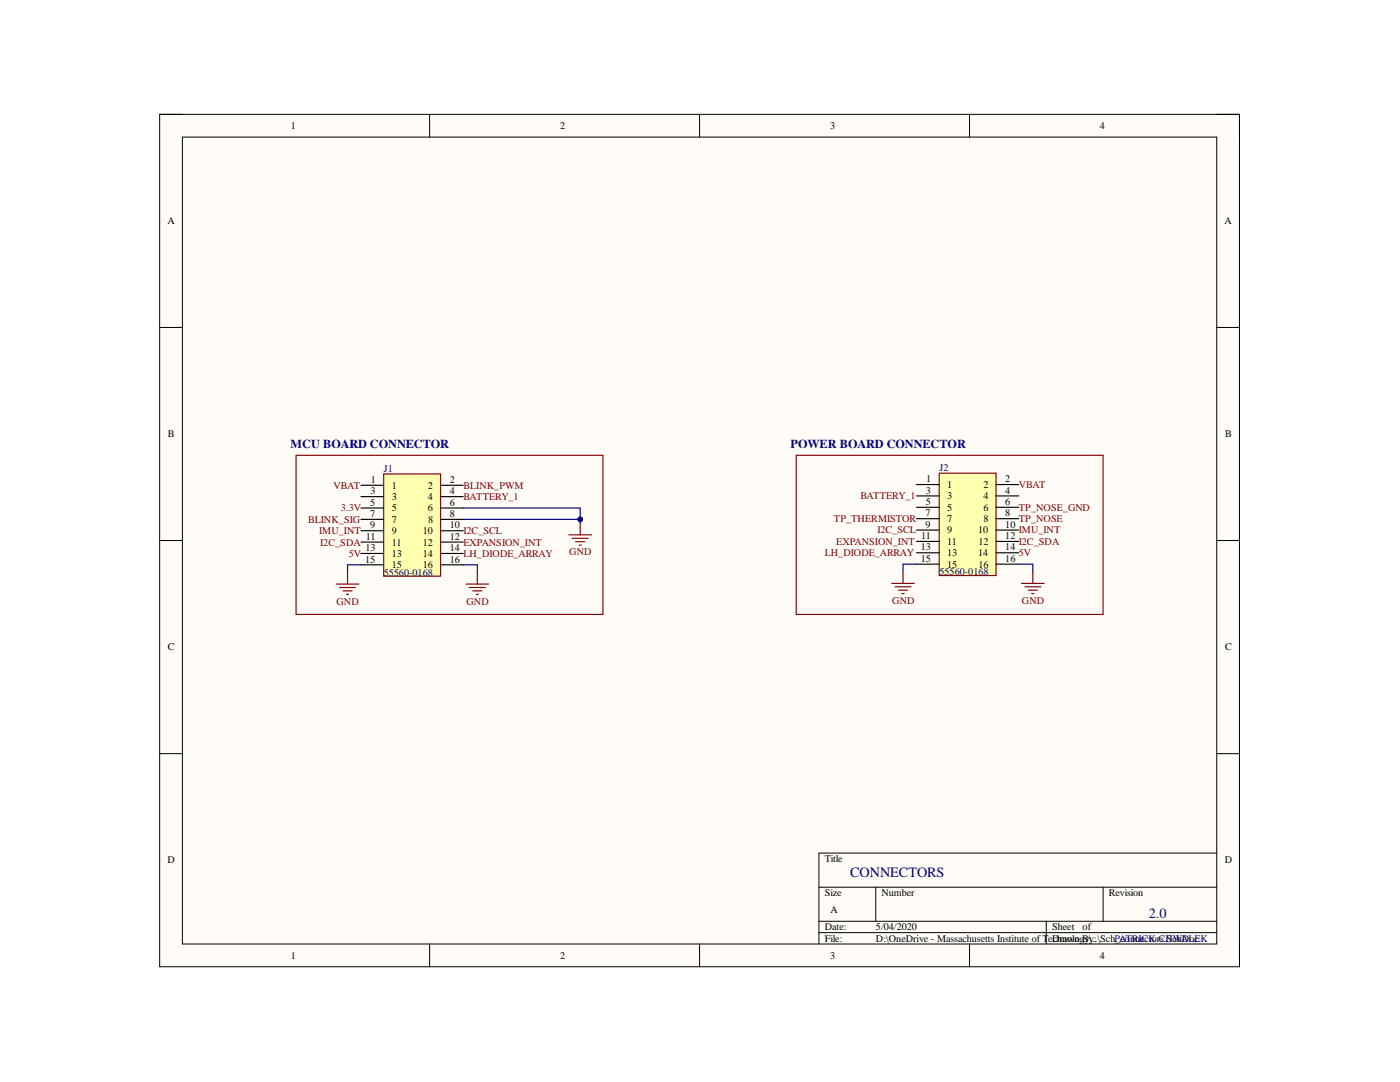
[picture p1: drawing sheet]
<svg xmlns="http://www.w3.org/2000/svg" width="279mm" height="216mm" viewBox="0 0 279 216" stroke-linecap="round" stroke-linejoin="round" font-family="sans-serif">
<defs><g id="words">
<g font-size="2.8" fill="#000080">
<text x="169.7" y="175">CONNECTORS</text>
<text x="229.3" y="183.2">2.0</text>
</g>
<g font-size="2.4" fill="#000080">
<text x="58" y="89.4">MCU BOARD CONNECTOR</text>
<text x="157.8" y="89.4">POWER BOARD CONNECTOR</text>
</g>
<g font-size="2">
<text x="58" y="25.7">1</text>
<text x="111.8" y="25.7">2</text>
<text x="165.7" y="25.7">3</text>
<text x="219.5" y="25.7">4</text>
<text x="33.4" y="44.8">A</text>
<text x="244.4" y="44.8">A</text>
<text x="33.5" y="87.3">B</text>
<text x="244.5" y="87.3">B</text>
<text x="73.9" y="100.9">5</text>
<text x="73.9" y="98.7">3</text>
<text x="74" y="96.3">1</text>
<text x="78.2" y="97.5">1</text>
<text x="78.2" y="99.8">3</text>
<text x="85.4" y="97.5">2</text>
<text x="85.4" y="99.8">4</text>
<text x="89.8" y="96.3">2</text>
<text x="89.8" y="98.7">4</text>
<text x="89.8" y="100.9">6</text>
<text x="184.8" y="98.5">3</text>
<text x="184.8" y="100.7">5</text>
<text x="184.8" y="96.2">1</text>
<text x="189" y="97.4">1</text>
<text x="189" y="99.7">3</text>
<text x="189" y="101.9">5</text>
<text x="196.3" y="97.4">2</text>
<text x="196.3" y="99.7">4</text>
<text x="196.3" y="101.9">6</text>
<text x="200.6" y="96.2">2</text>
<text x="200.6" y="98.5">4</text>
<text x="200.6" y="100.7">6</text>
<text x="73" y="107.7">11</text>
<text x="73.9" y="103.2">7</text>
<text x="73.9" y="105.4">9</text>
<text x="78.2" y="102">5</text>
<text x="78.2" y="104.3">7</text>
<text x="78.2" y="106.6">9</text>
<text x="84.4" y="106.6">10</text>
<text x="85.4" y="102">6</text>
<text x="85.4" y="104.3">8</text>
<text x="89.8" y="103.2">8</text>
<text x="89.8" y="105.4">10</text>
<text x="89.8" y="107.7">12</text>
<text x="183.8" y="107.6">11</text>
<text x="184.7" y="103.1">7</text>
<text x="184.7" y="105.3">9</text>
<text x="189" y="104.2">7</text>
<text x="189" y="106.4">9</text>
<text x="195.2" y="106.4">10</text>
<text x="196.3" y="104.2">8</text>
<text x="200.6" y="103.1">8</text>
<text x="200.6" y="105.3">10</text>
<text x="200.6" y="107.6">12</text>
<text x="72.8" y="112.3">15</text>
<text x="72.9" y="110">13</text>
<text x="78.2" y="108.9">11</text>
<text x="78.2" y="111.1">13</text>
<text x="78.2" y="113.4">15</text>
<text x="84.4" y="108.9">12</text>
<text x="84.4" y="111.1">14</text>
<text x="84.4" y="113.4">16</text>
<text x="89.8" y="110">14</text>
<text x="89.8" y="112.3">16</text>
<text x="183.8" y="109.8">13</text>
<text x="183.8" y="112.1">15</text>
<text x="189" y="108.7">11</text>
<text x="189" y="111">13</text>
<text x="189" y="113.3">15</text>
<text x="195.2" y="111">14</text>
<text x="195.3" y="108.7">12</text>
<text x="195.3" y="113.3">16</text>
<text x="200.6" y="109.8">14</text>
<text x="200.6" y="112.1">16</text>
<text x="33.5" y="129.8">C</text>
<text x="244.5" y="129.8">C</text>
<text x="33.4" y="172.3">D</text>
<text x="164.6" y="172">Title</text>
<text x="244.4" y="172.3">D</text>
<text x="164.6" y="178.9">Size</text>
<text x="175.9" y="178.9">Number</text>
<text x="221.3" y="178.9">Revision</text>
<text x="164.6" y="185.6">Date:</text>
<text x="165.7" y="182.2">A</text>
<text x="174.8" y="185.6">5/04/2020</text>
<text x="210" y="185.6">Sheet</text>
<text x="216.1" y="185.6">of</text>
<text x="58" y="191.3">1</text>
<text x="111.8" y="191.3">2</text>
<text x="164.6" y="187.9">File:</text>
<text x="165.7" y="191.3">3</text>
<text x="174.8" y="187.9">D:\OneDrive - Massachusetts Institute of T</text>
<text x="209.2" y="187.9">eDrawn y\..\Sch_connectors.SchDoc</text>
<text x="210.1" y="187.9">chnologBy:</text>
<text x="219.5" y="191.3">4</text>
</g>
<g font-size="2" fill="#000080">
<text x="76.6" y="94.1">J1</text>
<text x="187.5" y="94">J2</text>
<text x="76.6" y="115">55560-0168</text>
<text x="187.5" y="114.8">55560-0168</text>
<text x="222.4" y="187.9">PATRICK CHWALEK</text>
</g>
<g font-size="2" fill="#800000">
<text x="66.6" y="97.5">VBAT</text>
<text x="92.5" y="97.5">BLINK_PWM</text>
<text x="92.5" y="99.8">BATTERY_1</text>
<text x="171.7" y="99.7">BATTERY_1</text>
<text x="203.3" y="97.4">VBAT</text>
<text x="203.3" y="101.9">TP_NOSE_GND</text>
<text x="61.5" y="104.3">BLINK_SIG</text>
<text x="63.7" y="106.6">IMU_INT</text>
<text x="68" y="102">3.3V</text>
<text x="92.5" y="106.6">I2C_SCL</text>
<text x="166.4" y="104.2">TP_THERMISTOR</text>
<text x="175.1" y="106.4">I2C_SCL</text>
<text x="203.3" y="104.2">TP_NOSE</text>
<text x="203.3" y="106.4">IMU_INT</text>
<text x="63.9" y="108.9">I2C_SDA</text>
<text x="69.6" y="111.1">5V</text>
<text x="92.5" y="108.9">EXPANSION_INT</text>
<text x="92.5" y="111.1">LH_DIODE_ARRAY</text>
<text x="113.6" y="110.8">GND</text>
<text x="164.6" y="111">LH_DIODE_ARRAY</text>
<text x="166.9" y="108.7">EXPANSION_INT</text>
<text x="203.3" y="108.7">I2C_SDA</text>
<text x="203.3" y="111">5V</text>
<text x="67.2" y="120.7">GND</text>
<text x="93.1" y="120.7">GND</text>
<text x="178.1" y="120.4">GND</text>
<text x="203.9" y="120.4">GND</text>
</g>
</g></defs>
<path d="M31.9 22.8h215.5v170.1h-215.5z" fill-rule="evenodd" fill="#fffcf8"/>
<path d="M31.9 22.8h215.5v170.1h-215.5z" fill="none" stroke="#000" stroke-width=".2"/>
<path d="M36.4 27.4h206.4v161h-206.4z" fill-rule="evenodd" fill="#fffcf8"/>
<g fill="none" stroke="#000" stroke-width=".2">
<path d="M31.9 22.8h4.5M36.4 27.4h206.4v161h-206.4zM85.7 22.8v4.6M139.6 22.8v4.6M193.5 22.8v4.6M242.8 22.8h4.6v4.6M31.9 65.3h4.5M242.8 65.3h4.6M31.9 107.9h4.5M242.8 107.9h4.6M31.9 150.4h4.5M242.8 150.4h4.6"/>
<path d="M163.4 177h79.4M174.8 177v6.8M220.1 177v6.8M242.8 170.2h-79.4v18.2M85.7 188.4v4.5M139.6 188.4v4.5M163.4 183.8h79.4M163.4 186.1h79.4M193.5 188.4v4.5M208.8 183.8v4.6M247.4 188.4v4.5"/>
</g>
<path d="M76.6 94.6h11.3v20.4h-11.3z" fill-rule="evenodd" fill="#ffffb0"/>
<path d="M76.6 94.6h11.3v20.4h-11.3z" fill="none" stroke="#800000" stroke-width=".23"/>
<g fill="none" stroke="#000" stroke-width=".23">
<path d="M72 96.8h4.6M72 99.1h4.6M87.9 96.8h4.5M87.9 99.1h4.5M72 101.4h4.6M72 103.6h4.6M72 105.9h4.6M72 108.2h4.6M72 110.4h4.6M72 112.7h4.6M87.9 101.4h4.5M87.9 103.6h4.5"/>
<path d="M87.9 105.9h4.5M87.9 108.2h4.5M87.9 110.4h4.5M87.9 112.7h4.5"/>
</g>
<path d="M187.4 94.4h11.4v20.4h-11.4z" fill-rule="evenodd" fill="#ffffb0"/>
<g fill="none" stroke="#800000" stroke-width=".23">
<path d="M187.4 94.4h11.4v20.4h-11.4zM67.1 116.5h4.5M67.8 117.2h3.1M68.4 117.9h1.9M69.1 118.6h.5M69.4 114.3v2.2M93 116.5h4.5M93.7 117.2h3.1M94.3 117.9h1.9M95 118.6h.5M95.3 114.3v2.2M113.5 106.7h4.6"/>
<path d="M114.2 107.4h3.2M114.9 108.1h1.8M115.6 108.8h.4M115.8 104.5v2.2M178 116.4h4.5M178.6 117.1h3.2M179.3 117.8h1.8M180 118.4h.4M180.2 114.1v2.3M203.9 116.4h4.5M204.5 117.1h3.2M205.2 117.8h1.8"/>
<path d="M205.9 118.4h.4M206.1 114.1v2.3"/>
</g>
<g fill="none" stroke="#000" stroke-width=".23">
<path d="M182.9 96.7h4.5M182.9 99h4.5M198.8 96.7h4.5M198.8 99h4.5M182.9 101.2h4.5M182.9 103.5h4.5M182.9 105.8h4.5M182.9 108h4.5M182.9 110.3h4.5M182.9 112.6h4.5M198.8 101.2h4.5M198.8 103.5h4.5"/>
<path d="M198.8 105.8h4.5M198.8 108h4.5M198.8 110.3h4.5M198.8 112.6h4.5"/>
</g>
<path d="M72 112.7h-2.6v1.6M92.4 112.7h2.9v1.6M92.4 103.6h23.4v.9M182.9 112.6h-2.7v1.5M203.3 112.6h2.8v1.5" fill="none" stroke="#000080" stroke-width=".23"/>
<circle cx="115.8" cy="103.6" r=".45" fill="#000080"/>
<circle cx="115.8" cy="103.6" r=".45" fill="none" stroke="#000080" stroke-width=".2"/>
<path d="M92.4 101.4h23.4v2.2" fill="none" stroke="#000080" stroke-width=".23"/>
<circle cx="115.8" cy="103.6" r=".45" fill="#000080"/>
<circle cx="115.8" cy="103.6" r=".45" fill="none" stroke="#000080" stroke-width=".2"/>
<path d="M59.1 90.8h61.2v31.8h-61.2zM158.9 90.8h61.2v31.8h-61.2z" fill="none" stroke="#800000" stroke-width=".23"/>
<use href="#words"/>
</svg>
